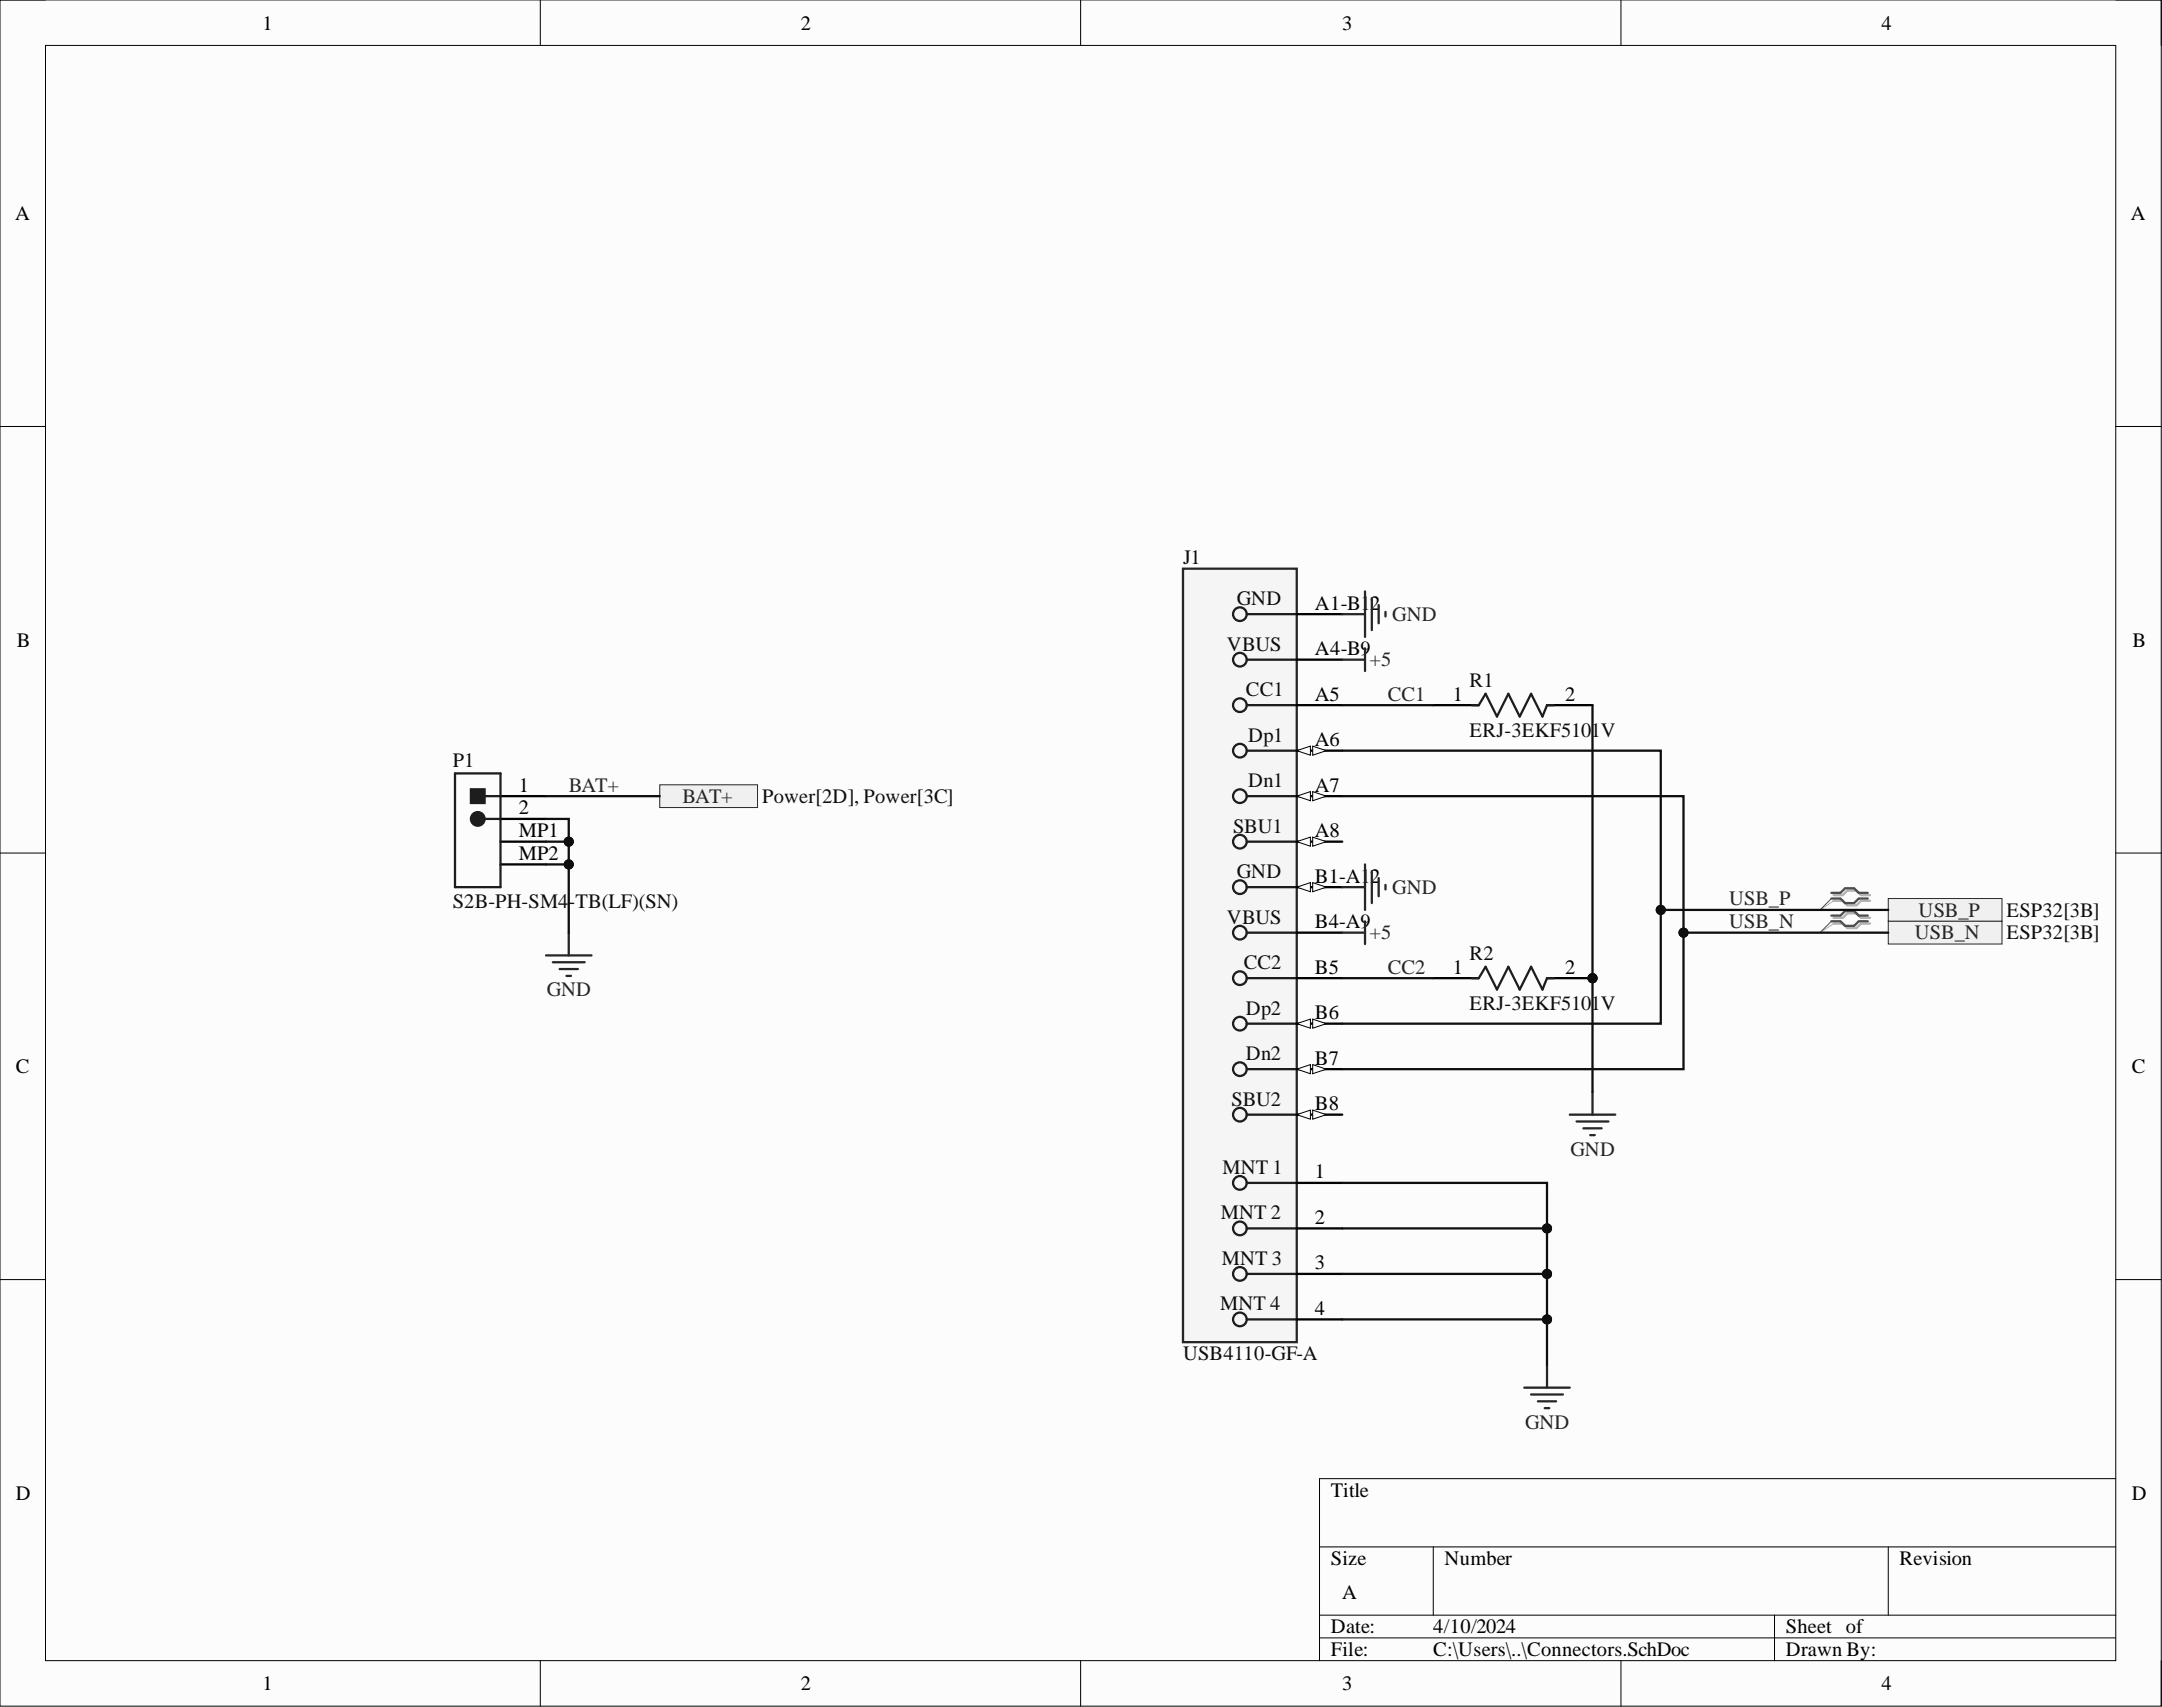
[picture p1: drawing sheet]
<svg xmlns="http://www.w3.org/2000/svg" width="241mm" height="190mm" viewBox="0 0 241 190" stroke-linecap="round" stroke-linejoin="round" font-family="sans-serif">
<defs><g id="words">
<g font-size="2.3">
<text x="29.3" y="3.3">1</text>
<text x="89.4" y="3.3">2</text>
<text x="149.8" y="3.3">3</text>
<text x="210" y="3.3">4</text>
<text x="1.7" y="24.5">A</text>
<text x="237.8" y="24.5">A</text>
<text x="146.8" y="68">A1-B1</text>
<text x="152.9" y="68">2</text>
<text x="1.9" y="72.2">B</text>
<text x="146.8" y="73.1">A4-B9</text>
<text x="238" y="72.2">B</text>
<text x="146.8" y="78.2">A5</text>
<text x="146.8" y="83.3">A6</text>
<text x="162.2" y="78.2">1</text>
<text x="174.7" y="78.2">2</text>
<text x="57.9" y="88.3">1</text>
<text x="146.8" y="88.3">A7</text>
<text x="57.9" y="90.9">2</text>
<text x="57.9" y="93.4">MP1</text>
<text x="57.9" y="96">MP2</text>
<text x="146.8" y="93.4">A8</text>
<text x="146.8" y="98.5">B1-A1</text>
<text x="152.9" y="98.5">2</text>
<text x="146.8" y="103.6">B4-A9</text>
<text x="146.8" y="108.7">B5</text>
<text x="146.8" y="113.7">B6</text>
<text x="162.2" y="108.7">1</text>
<text x="174.7" y="108.7">2</text>
<text x="1.8" y="119.7">C</text>
<text x="146.8" y="118.8">B7</text>
<text x="237.9" y="119.7">C</text>
<text x="146.8" y="123.9">B8</text>
<text x="146.8" y="131.5">1</text>
<text x="146.8" y="136.6">2</text>
<text x="146.8" y="141.7">3</text>
<text x="146.8" y="146.7">4</text>
<text x="1.8" y="167.4">D</text>
<text x="148.5" y="167">Title</text>
<text x="237.9" y="167.4">D</text>
<text x="148.5" y="174.7">Size</text>
<text x="149.8" y="178.5">A</text>
<text x="161.2" y="174.7">Number</text>
<text x="212" y="174.7">Revision</text>
<text x="148.5" y="182.3">Date:</text>
<text x="148.5" y="184.8">File:</text>
<text x="160" y="182.3">4/10/2024</text>
<text x="160" y="184.8">C:\Users\..\Connectors.SchDoc</text>
<text x="199.3" y="182.3">Sheet of</text>
<text x="199.3" y="184.8">Drawn By:</text>
<text x="29.3" y="188.6">1</text>
<text x="89.4" y="188.6">2</text>
<text x="149.8" y="188.6">3</text>
<text x="210" y="188.6">4</text>
</g>
<g font-size="2.3" fill="#0e0e0e">
<text x="132" y="63">J1</text>
<text x="138" y="67.5">GND</text>
<text x="136.9" y="72.6">VBUS</text>
<text x="139.1" y="77.7">CC1</text>
<text x="164" y="76.7">R1</text>
<text x="139.3" y="82.8">Dp1</text>
<text x="164" y="82.3">ERJ-3EKF5101V</text>
<text x="50.5" y="85.6">P1</text>
<text x="85.1" y="89.6">Power[2D], Power[3C]</text>
<text x="139.3" y="87.8">Dn1</text>
<text x="137.6" y="92.9">SBU1</text>
<text x="50.5" y="101.3">S2B-PH-SM4-TB(LF)(SN)</text>
<text x="138" y="98">GND</text>
<text x="136.9" y="103.1">VBUS</text>
<text x="164" y="107.1">R2</text>
<text x="224" y="102.3">ESP32[3B]</text>
<text x="224" y="104.8">ESP32[3B]</text>
<text x="138.8" y="108.1">CC2</text>
<text x="139.1" y="113.2">Dp2</text>
<text x="164" y="112.7">ERJ-3EKF5101V</text>
<text x="139.1" y="118.3">Dn2</text>
<text x="137.5" y="123.4">SBU2</text>
<text x="136.4" y="131">MNT 1</text>
<text x="136.3" y="136.1">MNT 2</text>
<text x="136.4" y="141.2">MNT 3</text>
<text x="136.2" y="146.2">MNT 4</text>
<text x="132" y="151.8">USB4110-GF-A</text>
</g>
<g font-size="2.3" fill="#262626">
<text x="155.4" y="69.3">GND</text>
<text x="152.9" y="74.4">+5</text>
<text x="154.9" y="78.2">CC1</text>
<text x="63.5" y="88.3">BAT+</text>
<text x="76.2" y="89.6">BAT+</text>
<text x="155.4" y="99.8">GND</text>
<text x="193" y="101">USB_P</text>
<text x="152.9" y="104.8">+5</text>
<text x="193" y="103.6">USB_N</text>
<text x="213.7" y="104.8">USB_N</text>
<text x="214.1" y="102.3">USB_P</text>
<text x="61" y="111.2">GND</text>
<text x="154.9" y="108.7">CC2</text>
<text x="175.3" y="129">GND</text>
<text x="170.2" y="159.4">GND</text>
</g>
</g></defs>
<path d="M0 0h241.2v190.4h-241.2z" fill-rule="evenodd" fill="#fcfcfc"/>
<path d="M0 0h241.2v190.4h-241.2z" fill="none" stroke="#000" stroke-width=".11"/>
<path d="M5.1 5.1h231v180.2h-231z" fill-rule="evenodd" fill="#fcfcfc"/>
<g fill="none" stroke="#000" stroke-width=".11">
<path d="M0 0h5.1M60.3 0v5.1M120.6 0v5.1M180.9 0v5.1M236.1 0h5.1v5.1M5.1 5.1h231v180.2h-231zM0 47.6h5.1M236.1 47.6h5.1M0 95.2h5.1M236.1 95.2h5.1M0 142.8h5.1M236.1 142.8h5.1"/>
<path d="M147.3 172.6h88.8M160 172.6v7.7M210.7 172.6v7.7M236.1 165h-88.8v20.3M60.3 185.3v5.1M120.6 185.3v5.1M147.3 180.3h88.8M147.3 182.8h88.8M180.9 185.3v5.1M198.1 180.3v5M241.2 185.3v5.1"/>
</g>
<path d="M132 63.5h12.7v86.3h-12.7z" fill-rule="evenodd" fill="#f5f5f5"/>
<path d="M132 63.5h12.7v86.3h-12.7z" fill="none" stroke="#262626" stroke-width=".25"/>
<g fill="none" stroke="#1c1c1c" stroke-width=".25">
<path d="M139.1 68.5h5.6M139.1 73.6h5.6M139.1 78.7h5.6M139.1 83.8h5.6M139.1 88.9h5.6M139.1 93.9h5.6M139.1 99h5.6M139.1 104.1h5.6M139.1 109.2h5.6M139.1 114.2h5.6M139.1 119.3h5.6M139.1 132h5.6"/>
<path d="M139.1 137.1h5.6M139.1 124.4h5.6M139.1 142.2h5.6M139.1 147.2h5.6"/>
<circle cx="138.4" cy="73.6" r=".76"/>
<circle cx="138.4" cy="78.7" r=".76"/>
<circle cx="138.4" cy="68.5" r=".76"/>
<circle cx="138.4" cy="88.9" r=".76"/>
<circle cx="138.4" cy="99" r=".76"/>
<circle cx="138.4" cy="93.9" r=".76"/>
<circle cx="138.4" cy="83.8" r=".76"/>
<circle cx="138.4" cy="104.1" r=".76"/>
<circle cx="138.4" cy="109.2" r=".76"/>
<circle cx="138.4" cy="114.2" r=".76"/>
<circle cx="138.4" cy="119.3" r=".76"/>
<circle cx="138.4" cy="137.1" r=".76"/>
<circle cx="138.4" cy="132" r=".76"/>
<circle cx="138.4" cy="124.4" r=".76"/>
<circle cx="138.4" cy="142.2" r=".76"/>
<circle cx="138.4" cy="147.2" r=".76"/>
</g>
<path d="M144.7 68.5h5.1M144.7 73.6h5.1M144.7 78.7h5.1M144.7 83.8h5.1M144.7 132h5.1M144.7 137.1h5.1M144.7 142.2h5.1M144.7 147.2h5.1" fill="none" stroke="#000" stroke-width=".25"/>
<path d="M144.7 83.8l1.6-.5v1z" fill="#fbfbfb"/>
<path d="M144.7 83.8l1.6-.5v1z" fill="none" stroke="#000" stroke-width=".11"/>
<path d="M146.5 83.3l1.5 .5-1.5 .5z" fill="#fbfbfb"/>
<path d="M146.5 83.3l1.5 .5-1.5 .5z" fill="none" stroke="#000" stroke-width=".11"/>
<path d="M144.7 88.9h5.1" fill="none" stroke="#000" stroke-width=".25"/>
<path d="M144.7 88.9l1.6-.6v1.1z" fill="#fbfbfb"/>
<path d="M144.7 88.9l1.6-.6v1.1z" fill="none" stroke="#000" stroke-width=".11"/>
<path d="M146.5 88.3l1.5 .6-1.5 .5z" fill="#fbfbfb"/>
<path d="M146.5 88.3l1.5 .6-1.5 .5z" fill="none" stroke="#000" stroke-width=".11"/>
<path d="M144.7 93.9h5.1" fill="none" stroke="#000" stroke-width=".25"/>
<path d="M144.7 93.9l1.6-.5v1z" fill="#fbfbfb"/>
<path d="M144.7 93.9l1.6-.5v1z" fill="none" stroke="#000" stroke-width=".11"/>
<path d="M146.5 93.4l1.5 .5-1.5 .5z" fill="#fbfbfb"/>
<path d="M146.5 93.4l1.5 .5-1.5 .5z" fill="none" stroke="#000" stroke-width=".11"/>
<path d="M144.7 99h5.1" fill="none" stroke="#000" stroke-width=".25"/>
<path d="M144.7 99l1.6-.5v1z" fill="#fbfbfb"/>
<path d="M144.7 99l1.6-.5v1z" fill="none" stroke="#000" stroke-width=".11"/>
<path d="M146.5 98.5l1.5 .5-1.5 .5z" fill="#fbfbfb"/>
<path d="M146.5 98.5l1.5 .5-1.5 .5z" fill="none" stroke="#000" stroke-width=".11"/>
<path d="M144.7 104.1h5.1M144.7 109.2h5.1M144.7 114.2h5.1" fill="none" stroke="#000" stroke-width=".25"/>
<path d="M144.7 114.2l1.6-.5v1z" fill="#fbfbfb"/>
<path d="M144.7 114.2l1.6-.5v1z" fill="none" stroke="#000" stroke-width=".11"/>
<path d="M146.5 113.7l1.5 .5-1.5 .5z" fill="#fbfbfb"/>
<path d="M146.5 113.7l1.5 .5-1.5 .5z" fill="none" stroke="#000" stroke-width=".11"/>
<path d="M144.7 119.3h5.1" fill="none" stroke="#000" stroke-width=".25"/>
<path d="M144.7 119.3l1.6-.5v1z" fill="#fbfbfb"/>
<path d="M144.7 119.3l1.6-.5v1z" fill="none" stroke="#000" stroke-width=".11"/>
<path d="M146.5 118.8l1.5 .5-1.5 .5z" fill="#fbfbfb"/>
<path d="M146.5 118.8l1.5 .5-1.5 .5z" fill="none" stroke="#000" stroke-width=".11"/>
<path d="M144.7 124.4h5.1" fill="none" stroke="#000" stroke-width=".25"/>
<path d="M144.7 124.4l1.6-.5v1z" fill="#fbfbfb"/>
<path d="M144.7 124.4l1.6-.5v1z" fill="none" stroke="#000" stroke-width=".11"/>
<path d="M146.5 123.9l1.5 .5-1.5 .5z" fill="#fbfbfb"/>
<path d="M146.5 123.9l1.5 .5-1.5 .5z" fill="none" stroke="#000" stroke-width=".11"/>
<path d="M54.1 91.4h1.8" fill="none" stroke="#1c1c1c" stroke-width=".25"/>
<circle cx="53.3" cy="91.4" r=".76" fill="#1c1c1c"/>
<g fill="none" stroke="#1c1c1c" stroke-width=".25">
<path d="M50.8 86.3h5.1v12.7h-5.1zM54.1 88.9h1.8"/>
<circle cx="53.3" cy="91.4" r=".76"/>
</g>
<path d="M55.9 88.9h5M55.9 91.4h5M55.9 93.9h5M55.9 96.5h5" fill="none" stroke="#000" stroke-width=".25"/>
<path d="M52.6 88.1h1.5v1.5h-1.5z" fill-rule="evenodd" fill="#1c1c1c"/>
<path d="M52.6 88.1h1.5v1.5h-1.5z" fill="none" stroke="#1c1c1c" stroke-width=".25"/>
<g fill="none" stroke="#262626" stroke-width=".25">
<path d="M149.8 68.5h2.5M149.8 73.6h2.5M152.3 66v5.1M152.3 72.3v2.6M153.1 66.8v3.5M153.9 67.5v2.1M154.6 68.3v.5M60.9 106.6h5.1M61.7 107.4h3.6M62.5 108.1h2M63.2 108.9h.5M63.5 104.1v2.5"/>
<path d="M149.8 104.1h2.5M152.3 102.8v2.6M175.2 124.4h5.1M176 125.2h3.5M176.7 125.9h2.1M177.5 126.7h.5M177.7 121.9v2.5M170.1 154.9h5.1M170.9 155.6h3.5M171.6 156.4h2.1M172.4 157.1h.5M172.7 152.3v2.6"/>
</g>
<path d="M210.7 100.3h12.7v2.5h-12.7z" fill-rule="evenodd" fill="#f0f0f0"/>
<path d="M210.7 100.3h12.7v2.5h-12.7z" fill="none" stroke="#262626" stroke-width=".11"/>
<path d="M210.7 102.8h12.7v2.6h-12.7z" fill-rule="evenodd" fill="#f0f0f0"/>
<path d="M210.7 102.8h12.7v2.6h-12.7z" fill="none" stroke="#262626" stroke-width=".11"/>
<path d="M204.7 99.9h1l.5-.5h1l.5 .5h1M204.7 100.5h1l.5 .5h1l.5-.5h1M204.7 102.4h1l.5-.5h1l.5 .5h1M204.7 103.1h1l.5 .5h1l.5-.5h1" fill="none" stroke="#aeaeae" stroke-width=".25"/>
<path d="M204.7 100.5l-1.6 1M204.7 103.1l-1.6 1" fill="none" stroke="#aeaeae" stroke-width=".11"/>
<path d="M204.4 99.6h1l.5-.5h1l.5 .5h1.1M204.4 100.3h1l.5 .5h1l.5-.5h1.1M204.4 102.2h1l.5-.5h1l.5 .5h1.1M204.4 102.8h1l.5 .5h1l.5-.5h1.1" fill="none" stroke="#4c4c4c" stroke-width=".25"/>
<path d="M204.4 100.3l-1.3 1.2M204.4 102.8l-1.3 1.3" fill="none" stroke="#4c4c4c" stroke-width=".11"/>
<path d="M73.6 87.6h10.9v2.5h-10.9z" fill-rule="evenodd" fill="#f0f0f0"/>
<path d="M73.6 87.6h10.9v2.5h-10.9z" fill="none" stroke="#262626" stroke-width=".11"/>
<path d="M160 78.7h5M172.7 78.7h5" fill="none" stroke="#000" stroke-width=".25"/>
<path d="M164.3 78.7h.7l.8-1.3 1.3 2.6 1.2-2.6 1.3 2.6 1.3-2.6 1.3 2.6 .5-1.3h.7" fill="none" stroke="#1c1c1c" stroke-width=".25"/>
<circle cx="177.7" cy="109.2" r=".51" fill="#0e0e0e"/>
<circle cx="177.7" cy="109.2" r=".51" fill="none" stroke="#0e0e0e" stroke-width=".11"/>
<path d="M160 109.2h5M172.7 109.2h5" fill="none" stroke="#000" stroke-width=".25"/>
<circle cx="177.7" cy="109.2" r=".51" fill="#0e0e0e"/>
<circle cx="177.7" cy="109.2" r=".51" fill="none" stroke="#0e0e0e" stroke-width=".11"/>
<path d="M164.3 109.2h.7l.8-1.3 1.3 2.5 1.2-2.5 1.3 2.5 1.3-2.5 1.3 2.5 .5-1.2h.7" fill="none" stroke="#1c1c1c" stroke-width=".25"/>
<path d="M60.9 93.9h2.6" fill="none" stroke="#0e0e0e" stroke-width=".25"/>
<circle cx="63.5" cy="93.9" r=".51" fill="#0e0e0e"/>
<circle cx="63.5" cy="93.9" r=".51" fill="none" stroke="#0e0e0e" stroke-width=".11"/>
<path d="M60.9 96.5h2.6" fill="none" stroke="#0e0e0e" stroke-width=".25"/>
<circle cx="63.5" cy="96.5" r=".51" fill="#0e0e0e"/>
<circle cx="63.5" cy="96.5" r=".51" fill="none" stroke="#0e0e0e" stroke-width=".11"/>
<path d="M149.8 132h22.9v15.2h-22.9" fill="none" stroke="#0e0e0e" stroke-width=".25"/>
<circle cx="172.7" cy="137.1" r=".51" fill="#0e0e0e"/>
<circle cx="172.7" cy="137.1" r=".51" fill="none" stroke="#0e0e0e" stroke-width=".11"/>
<circle cx="172.7" cy="142.2" r=".51" fill="#0e0e0e"/>
<circle cx="172.7" cy="142.2" r=".51" fill="none" stroke="#0e0e0e" stroke-width=".11"/>
<circle cx="172.7" cy="147.2" r=".51" fill="#0e0e0e"/>
<circle cx="172.7" cy="147.2" r=".51" fill="none" stroke="#0e0e0e" stroke-width=".11"/>
<path d="M149.8 142.2h22.9" fill="none" stroke="#0e0e0e" stroke-width=".25"/>
<circle cx="172.7" cy="142.2" r=".51" fill="#0e0e0e"/>
<circle cx="172.7" cy="142.2" r=".51" fill="none" stroke="#0e0e0e" stroke-width=".11"/>
<path d="M149.8 137.1h22.9" fill="none" stroke="#0e0e0e" stroke-width=".25"/>
<circle cx="172.7" cy="137.1" r=".51" fill="#0e0e0e"/>
<circle cx="172.7" cy="137.1" r=".51" fill="none" stroke="#0e0e0e" stroke-width=".11"/>
<path d="M172.7 147.2v5.1" fill="none" stroke="#0e0e0e" stroke-width=".25"/>
<circle cx="172.7" cy="147.2" r=".51" fill="#0e0e0e"/>
<circle cx="172.7" cy="147.2" r=".51" fill="none" stroke="#0e0e0e" stroke-width=".11"/>
<path d="M149.8 83.8h35.6v30.4h-35.6" fill="none" stroke="#0e0e0e" stroke-width=".25"/>
<circle cx="185.4" cy="101.5" r=".51" fill="#0e0e0e"/>
<circle cx="185.4" cy="101.5" r=".51" fill="none" stroke="#0e0e0e" stroke-width=".11"/>
<path d="M149.8 88.9h38.1v30.4h-38.1" fill="none" stroke="#0e0e0e" stroke-width=".25"/>
<circle cx="187.9" cy="104.1" r=".51" fill="#0e0e0e"/>
<circle cx="187.9" cy="104.1" r=".51" fill="none" stroke="#0e0e0e" stroke-width=".11"/>
<path d="M187.9 104.1h22.8" fill="none" stroke="#0e0e0e" stroke-width=".25"/>
<circle cx="187.9" cy="104.1" r=".51" fill="#0e0e0e"/>
<circle cx="187.9" cy="104.1" r=".51" fill="none" stroke="#0e0e0e" stroke-width=".11"/>
<path d="M185.4 101.5h25.3" fill="none" stroke="#0e0e0e" stroke-width=".25"/>
<circle cx="185.4" cy="101.5" r=".51" fill="#0e0e0e"/>
<circle cx="185.4" cy="101.5" r=".51" fill="none" stroke="#0e0e0e" stroke-width=".11"/>
<path d="M60.9 91.4h2.6v12.7M60.9 88.9h12.7" fill="none" stroke="#0e0e0e" stroke-width=".25"/>
<circle cx="63.5" cy="93.9" r=".51" fill="#0e0e0e"/>
<circle cx="63.5" cy="93.9" r=".51" fill="none" stroke="#0e0e0e" stroke-width=".11"/>
<circle cx="63.5" cy="96.5" r=".51" fill="#0e0e0e"/>
<circle cx="63.5" cy="96.5" r=".51" fill="none" stroke="#0e0e0e" stroke-width=".11"/>
<path d="M177.7 78.7v43.2" fill="none" stroke="#0e0e0e" stroke-width=".25"/>
<circle cx="177.7" cy="109.2" r=".51" fill="#0e0e0e"/>
<circle cx="177.7" cy="109.2" r=".51" fill="none" stroke="#0e0e0e" stroke-width=".11"/>
<path d="M149.8 78.7h10.2M149.8 109.2h10.2" fill="none" stroke="#0e0e0e" stroke-width=".25"/>
<path d="M149.8 99h2.5M152.3 96.5v5M153.1 97.2v3.6M153.9 98v2M154.6 98.8v.5" fill="none" stroke="#262626" stroke-width=".25"/>
<use href="#words"/>
</svg>
